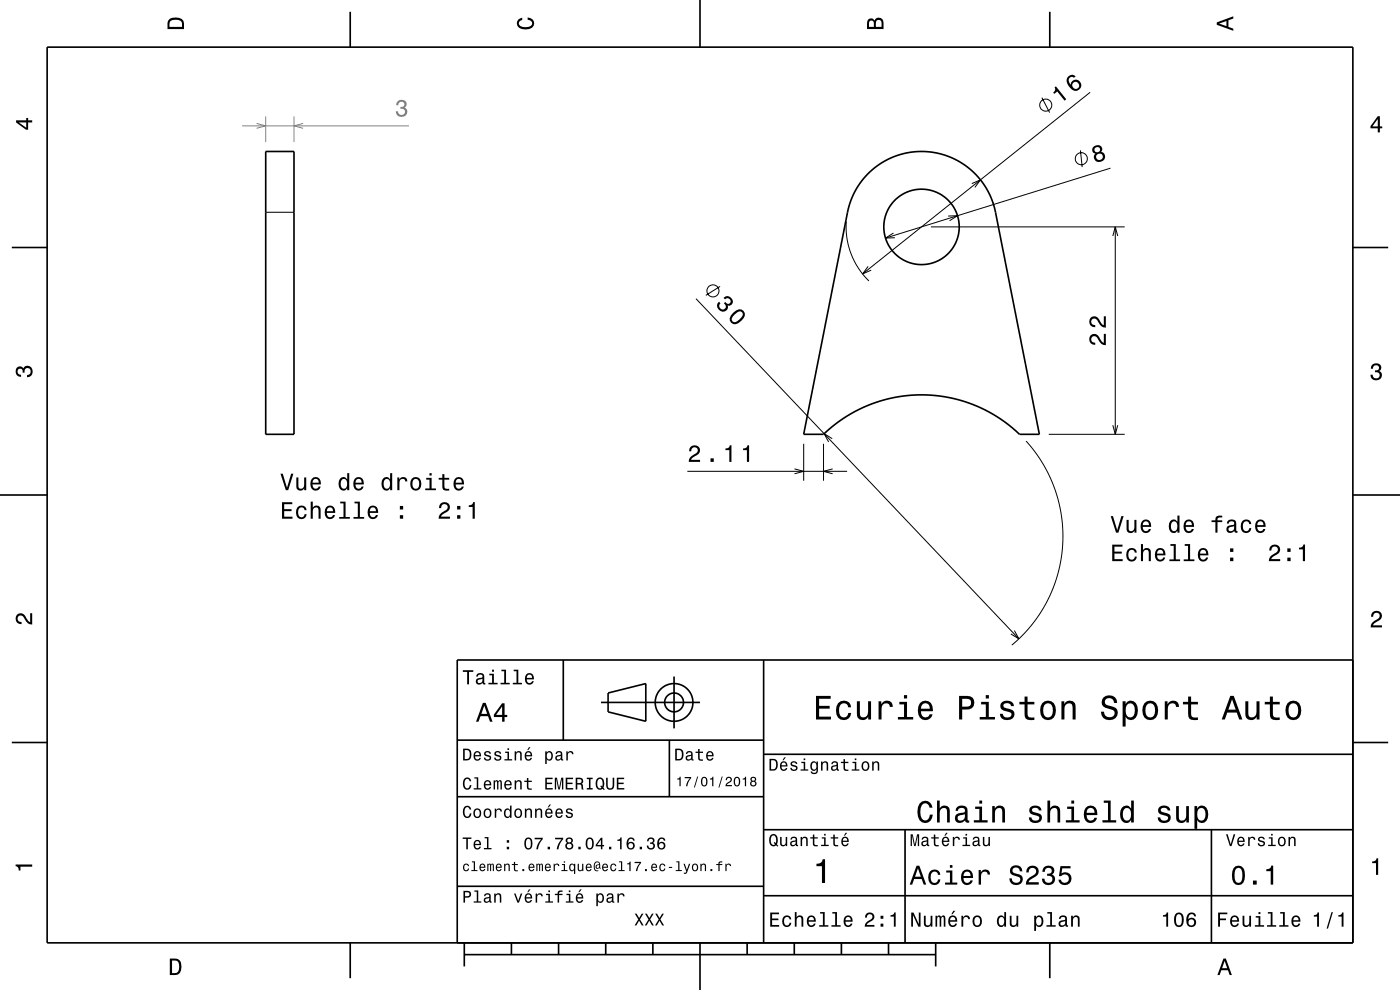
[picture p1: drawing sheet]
<svg xmlns="http://www.w3.org/2000/svg" width="297mm" height="210mm" viewBox="0 0 297 210" stroke-linecap="round" stroke-linejoin="round" font-family="sans-serif">
<g fill="none" stroke="#000" stroke-width=".21">
<path d="M231.3 19.6l-48.3 38.5M206.2 39l1.8-.9-1.2 1.7M221 20.7l1.7 3.2M229.2 31.9l.4 3.5M235.6 35.7l-47.7 14.8M56.4 45h6M179.5 47l.2 3.5 .9 3.4 1.6 3.1 2.1 2.6M184.2 56.5l-1.2 1.6 1.8-.8M189.5 49.4l-1.6 1.1 2-.1M197.5 48.1h41.1M201.1 45.8h2l-1.7 1M236.1 50.1l.5-2 .5 2"/>
<path d="M236.6 48.1v44M147.6 63.4l68.5 72.1M152.8 60.8l-3.1 1.9M145.8 100h33.9M168.6 99.5l1.9 .5-1.9 .5M170.5 94.1v7.9M174.7 94.1v7.9M176.5 93l-1.7-1 1 1.8M176.6 99.5l-1.9 .5 1.9 .5M217.7 93.6l1.9 2.3 1.6 2.5 1.5 2.6 1.1 2.8 .8 2.9 .6 2.9 .3 3.3-.1 3-.4 3.2-.7 2.9-.9 2.8-1.3 2.8-1.5 2.6-1.7 2.4-2.2 2.4-2 1.8M222.5 92.1h16.1M236.1 90.2l.5 1.9 .5-1.9"/>
<path d="M215.2 133.8l.9 1.7-1.7-1"/>
<circle cx="221.9" cy="22.3" r="1.28"/>
<circle cx="229.4" cy="33.7" r="1.28"/>
<circle cx="151.3" cy="61.7" r="1.28"/>
</g>
<path d="M56.4 24.7v5.4M62.4 24.7v5.4" fill="none" stroke="#808080" stroke-width=".21"/>
<g fill="none" stroke="#000" stroke-width=".35">
<path d="M10 10h277v190h-277zM74.3 2.5v7.5M148.5 0v10M222.7 2.5v7.5M56.4 32.1h6v60h-6zM184.2 36.8l2.8-2.2 1.7-1 1.6-.6 3.5-.8h3.5l3.4 .8 3.1 1.5 1.5 1 1.5 1.3 2 2.5 1.4 2.6 .9 2.9 9.4 47.3h-4.2l-2.5-2.1-2.9-2-3.1-1.6-2.8-1.1-4.6-1.1-4.7-.4h-2.5l-2.7 .4-4.6 1.1-3 1.2-2.9 1.6-2.9 2-2.4 2h-4.2l9.5-47.8 .7-2.2 .8-1.8 1.3-1.9zM2.5 52.5h7.5M287 52.5h7.5M0 105h10M287 105h10M119.5 140v17M162 140v60"/>
<path d="M287 140h-190v60M2.5 157.5h7.5M97 157h65M127.5 149h21M129 147l8-2v8l-8-2zM142 157v12M143 143.5v11M287 157.5h7.5M97 169h65M162 176h125M162 160h125M192 176v24"/>
<path d="M257 176v24M97 188h65M162 190h125M74.3 200v7.5M98.5 202.5h100M98.5 200v5M108.5 200v2.5M118.5 200v2.5M128.5 200v2.5M138.5 200v2.5M148.5 200v10M158.5 200v2.5"/>
<path d="M168.5 200v2.5M178.5 200v2.5M188.5 200v2.5M198.5 200v5M222.7 200v7.5"/>
<circle cx="195.5" cy="48.1" r="8"/>
<circle cx="143" cy="149" r="2"/>
<circle cx="143" cy="149" r="4"/>
</g>
<g fill="#000">
<path d="M36 4a2.18 2.18 0 0 0-.5 2.2h3.5v-1.2a1.43 1.43 0 0 0-1.7-1.3zM36.3 4.4a2.15 2.15 0 0 1 2.2 .3l.1 1h-2.6v-1z" fill-rule="evenodd"/>
<path d="M109.9 4.2l.9-.4v.4a.7 .7 0 0 0-.7 .5 .7 .7 0 0 0 .3 .8 1.7 1.7 0 0 0 2.5-.5 .9 .9 0 0 0-1-.8v-.5a1.24 1.24 0 0 1 1.4 1.1 1.24 1.24 0 0 1-1 1.4 2.22 2.22 0 0 1-2.5-.7l-.2-.5z" fill-rule="evenodd"/>
<path d="M184.2 4.2l-.3 .7v1.3h3.5v-1.3a.98 .98 0 0 0-.7-1.1 .98 .98 0 0 0-1.2 .6 .84 .84 0 0 0-1.3-.2zM184.5 4.5a.54 .54 0 0 1 .6-.1 .54 .54 0 0 1 .3 .6v.7h-1zM185.9 4.4a.62 .62 0 0 1 .8-.1 .62 .62 0 0 1 .3 .6v.8h-1.2z" fill-rule="evenodd"/>
<path d="M258.1 4.7v.6l3.5 1.2v-.4l-1-.4v-1.4l1-.4v-.4zM258.6 5l1.6-.5v1z" fill-rule="evenodd"/>
<path d="M3.4 25.5v.5l2.1 1.5h.5v-1.5h.8v-.5h-.8v-.5h-.4v.5zM4 26h1.6v1.1z" fill-rule="evenodd"/>
<path d="M223.7 18.5a.77 .77 0 0 1-.3 1.1l.2 .3 .7-.5 1.5 2 .4-.3-2.2-2.8zM226.7 16.1a1.57 1.57 0 0 0 .2 2.4 1.26 1.26 0 0 0 1.8 .7 1.26 1.26 0 0 0 .4-1.9 1.11 1.11 0 0 0-1.2-.4 1.11 1.11 0 0 0-.8 1.1 1.03 1.03 0 0 1-.1-1.5 .58 .58 0 0 1 .8 0l.4-.3a.99 .99 0 0 0-1.5-.1zM227.4 18.1a.75 .75 0 0 1 1.5 0 .75 .75 0 0 1-1.5 0z" fill-rule="evenodd"/>
<path d="M232.1 31a.84 .84 0 0 0-.4 .9 .84 .84 0 0 0 .7 .7 1.11 1.11 0 0 0 0 1.6 1.11 1.11 0 0 0 1.6-.1 1.03 1.03 0 0 0 .4-1.1 1.03 1.03 0 0 0-.8-.8 .88 .88 0 0 0 0-1.1 .88 .88 0 0 0-1.1-.3zM232.5 33.3a.75 .75 0 0 1 1.5 0 .75 .75 0 0 1-1.5 0zM232.2 31.8a.6 .6 0 0 1 1.2 0 .6 .6 0 0 1-1.2 0z" fill-rule="evenodd"/>
<path d="M292.3 24.7l-1.6 2.1v.4h1.6v.9h.4v-.9h.5v-.4h-.5v-2.1zM292.3 25.2v1.6h-1.1z" fill-rule="evenodd"/>
<path d="M152.5 64a1.18 1.18 0 0 0 .2 1.9 1.18 1.18 0 0 0 1.7-.8v-.3a.9 .9 0 0 0 1-.5 .9 .9 0 0 0-.3-1.1 1.05 1.05 0 0 0-1.6 0l.3 .3a.62 .62 0 0 1 .8-.3 .62 .62 0 0 1 .3 .8 .62 .62 0 0 1-.7 .4l-.3-.3-.3 .2a.72 .72 0 0 1 .3 1 .72 .72 0 0 1-1 .3 .72 .72 0 0 1-.3-1l.2-.3zM155.6 66.3a1.41 1.41 0 0 0-.5 2.1 1.42 1.42 0 0 0 2.1-.3 1.52 1.52 0 0 0 .5-2.2 1.43 1.43 0 0 0-2.1 .4zM155.9 66.7l.9-.6a.63 .63 0 0 1 .6 .1 .63 .63 0 0 1 .2 .7 2.74 2.74 0 0 1-1.9 1.4l-.5-.4 .1-.4z" fill-rule="evenodd"/>
<path d="M231.4 71.1a1.2 1.2 0 0 0-.2 1.4 1.2 1.2 0 0 0 1.1 .6v-.4a.7 .7 0 0 1-.8-.5 .7 .7 0 0 1 .5-.9 .7 .7 0 0 1 .9 .5 1.81 1.81 0 0 0 1.7 1.4v-2.4h-.4v1.9a2.23 2.23 0 0 1-1.2-1.5 1.1 1.1 0 0 0-1.6-.1zM231.4 67.4a1.2 1.2 0 0 0-.2 1.3 1.2 1.2 0 0 0 1.1 .7v-.4a.7 .7 0 0 1-.8-.6 .7 .7 0 0 1 .5-.8 .7 .7 0 0 1 .9 .5 1.81 1.81 0 0 0 1.7 1.4v-2.4h-.4v1.9a2.23 2.23 0 0 1-1.2-1.5 1.1 1.1 0 0 0-1.6-.1z" fill-rule="evenodd"/>
<path d="M291.1 77.4a1.08 1.08 0 0 1 1.4-.2 1.08 1.08 0 0 1 .4 1.2l-.3 .3a1.06 1.06 0 0 1 .5 1.3 1.06 1.06 0 0 1-1.2 .7 1.1 1.1 0 0 1-1.2-1.2h.5a.71 .71 0 0 0 1 .8 .71 .71 0 0 0 .1-1.3h-.6v-.4a.61 .61 0 0 0 .8-.3 .61 .61 0 0 0-.2-.8 .61 .61 0 0 0-.9 .2l-.1 .5h-.5z" fill-rule="evenodd"/>
<path d="M3.6 78a.86 .86 0 0 1 1.4 .2 1.06 1.06 0 0 1 1.2-.6 1.06 1.06 0 0 1 .7 1.2 1.1 1.1 0 0 1-1.2 1.2v-.4a.71 .71 0 0 0 .8-1 .71 .71 0 0 0-1.3-.1v.6h-.4a.61 .61 0 0 0-.3-.8 .61 .61 0 0 0-.8 .2 .61 .61 0 0 0 .2 .8l.6 .2v.4a1.15 1.15 0 0 1-1.2-.6 1.15 1.15 0 0 1 .3-1.3z" fill-rule="evenodd"/>
<path d="M146.5 94.8l-.3 .9h.4a.7 .7 0 0 1 .6-.8 .7 .7 0 0 1 .8 .5 .7 .7 0 0 1-.5 .8 1.8 1.8 0 0 0-1.4 1.8h2.4v-.5h-1.9a2.2 2.2 0 0 1 1.5-1.1 1.13 1.13 0 0 0 .1-1.7 1.13 1.13 0 0 0-1.7 .1zM150.7 97.2v.8h.7v-.8zM153.9 95.1v.4h.8v2.5h.5v-3.5h-.4a.77 .77 0 0 1-.9 .6zM157.6 95.1v.4h.9v2.5h.4v-3.5h-.3a.77 .77 0 0 1-1 .6z" fill-rule="evenodd"/>
<path d="M59.8 106.5v3.5h2.2v-.4h-1.7v-1.2h1.6v-.4h-1.6v-1h1.7v-.5zM63.1 107.6a1.53 1.53 0 0 0 .8 2.5 1.06 1.06 0 0 0 1.1-1h-.4a.67 .67 0 0 1-.6 .6 .67 .67 0 0 1-.7-.6 1.11 1.11 0 0 1 .7-1.5 .59 .59 0 0 1 .6 .6h.4a1.09 1.09 0 0 0-.7-.9 1.09 1.09 0 0 0-1.2 .3zM65.9 106.4v3.6h.5v-1.5a.63 .63 0 0 1 .5-.9 .63 .63 0 0 1 .7 .7v1.7h.4v-1.7a.88 .88 0 0 0-.6-1 .88 .88 0 0 0-1 .4v-1.3zM69.2 107.6a1.54 1.54 0 0 0 .8 2.5 1.06 1.06 0 0 0 1.1-.8h-.5l-.2 .3-.4 .1a.76 .76 0 0 1-.7-.9h1.8a1.16 1.16 0 0 0-.5-1.4 1.16 1.16 0 0 0-1.4 .2zM69.5 107.8a.66 .66 0 0 1 .8-.1 .66 .66 0 0 1 .4 .7h-1.4zM72.2 106.4v.4h.7v2.9h-.9v.3h2.2v-.3h-.9v-3.3zM75.2 106.4v.4h.7v2.9h-.9v.3h2.3v-.3h-1v-3.3zM78.3 107.6a1.55 1.55 0 0 0 .8 2.5 1.07 1.07 0 0 0 1.1-.8h-.5l-.2 .3-.4 .1a.76 .76 0 0 1-.7-.9h1.8a1.17 1.17 0 0 0-.5-1.4 1.17 1.17 0 0 0-1.4 .2zM78.6 107.8a.66 .66 0 0 1 .8-.1 .66 .66 0 0 1 .4 .7h-1.4zM84.8 109.3v.7h.7v-.7zM84.8 107.3v.8h.7v-.8z" fill-rule="evenodd"/>
<path d="M59.5 100.5l1.1 3.5h.5l1.1-3.5h-.4l-.9 3-.9-3zM62.9 101.3v1.8a.89 .89 0 0 0 .6 .9 .89 .89 0 0 0 1-.4v.4h.5v-2.7h-.5v1.5a.65 .65 0 0 1-.4 .8 .65 .65 0 0 1-.8-.3v-2zM66.1 101.6a1.54 1.54 0 0 0 .8 2.5 1.07 1.07 0 0 0 1.1-.9h-.4l-.2 .4-.4 .1a.76 .76 0 0 1-.7-.9h1.8a1.17 1.17 0 0 0-.5-1.4 1.17 1.17 0 0 0-1.5 .2zM66.5 101.8a.66 .66 0 0 1 .8-.2 .66 .66 0 0 1 .3 .8h-1.3zM72.1 101.6a1.58 1.58 0 0 0 .8 2.5l.4-.1 .3-.4v.4h.5v-3.6h-.4v1.3a.9 .9 0 0 0-1.6-.1zM72.5 101.9a.62 .62 0 0 1 .6-.3 .62 .62 0 0 1 .5 .6 1.12 1.12 0 0 1-.6 1.5 1.19 1.19 0 0 1-.5-1.8zM75.3 101.6a1.54 1.54 0 0 0 .8 2.5 1.07 1.07 0 0 0 1-.9h-.4l-.2 .4-.4 .1a.76 .76 0 0 1-.7-.9h1.8a1.16 1.16 0 0 0-.5-1.4 1.16 1.16 0 0 0-1.4 .2zM75.6 101.8a.66 .66 0 0 1 .8-.2 .66 .66 0 0 1 .3 .8h-1.3zM81.2 101.6a1.58 1.58 0 0 0 .8 2.5l.4-.1 .4-.4v.4h.4v-3.6h-.4v1.3a.9 .9 0 0 0-1.6-.1zM81.6 101.9a.62 .62 0 0 1 .7-.3 .62 .62 0 0 1 .4 .6 1.12 1.12 0 0 1-.6 1.5 1.19 1.19 0 0 1-.5-1.8zM84.3 101.3v2.7h.4v-1.6a.66 .66 0 0 1 .4-.7 .66 .66 0 0 1 .8 .2l.1 .2h.4a.9 .9 0 0 0-.7-.9 .9 .9 0 0 0-1 .5v-.4zM87.3 101.6a1.53 1.53 0 0 0 .9 2.5 1.48 1.48 0 0 0 1.2-1.5 1.48 1.48 0 0 0-1.2-1.4l-.5 .1zM87.7 101.8a.67 .67 0 0 1 .7-.2 .67 .67 0 0 1 .5 .6 1.11 1.11 0 0 1-.7 1.5 1.17 1.17 0 0 1-.5-1.9zM90.4 101.4v.3h.7v1.9h-.9v.4h2.3v-.4h-.9v-2.2zM91.1 100.4v.5h.5v-.5zM93.8 100.6v.8h-.7v.3h.7l.1 1.8a1.05 1.05 0 0 0 1.4 .6v-.4a.68 .68 0 0 1-1-.4v-1.6h1v-.3h-1v-.8zM96.5 101.6a1.54 1.54 0 0 0 .8 2.5 1.07 1.07 0 0 0 1.1-.9h-.4l-.3 .4-.3 .1a.76 .76 0 0 1-.7-.9h1.7a1.17 1.17 0 0 0-.5-1.4 1.17 1.17 0 0 0-1.4 .2zM96.9 101.8a.66 .66 0 0 1 .8-.2 .66 .66 0 0 1 .3 .8h-1.3z" fill-rule="evenodd"/>
<path d="M93.5 106.8l-.4 1h.5a.7 .7 0 0 1 .5-.9 .7 .7 0 0 1 .9 .5 .7 .7 0 0 1-.5 .9 1.8 1.8 0 0 0-1.4 1.7h2.4v-.4h-1.9a2.22 2.22 0 0 1 1.4-1.2 1.13 1.13 0 0 0 .1-1.6 1.13 1.13 0 0 0-1.6 0zM97 109.3v.7h.7v-.7zM97 107.3v.8h.7v-.8zM99.4 107.2v.3h.9v2.5h.4v-3.5h-.3a.77 .77 0 0 1-1 .7z" fill-rule="evenodd"/>
<path d="M236 115.5v3.5h2.2v-.4h-1.8v-1.2h1.6v-.4h-1.6v-1h1.7v-.5zM239.2 116.6a1.53 1.53 0 0 0 .9 2.5 1.07 1.07 0 0 0 1.1-1h-.5a.67 .67 0 0 1-.6 .6 .67 .67 0 0 1-.7-.6 1.11 1.11 0 0 1 .7-1.5 .6 .6 0 0 1 .6 .6h.5a1.09 1.09 0 0 0-.8-.9 1.09 1.09 0 0 0-1.2 .3zM242 115.4v3.6h.5v-1.5a.63 .63 0 0 1 .5-.9 .63 .63 0 0 1 .7 .7v1.7h.4v-1.7a.88 .88 0 0 0-.6-1 .88 .88 0 0 0-1 .4v-1.3zM245.3 116.6a1.54 1.54 0 0 0 .8 2.5 1.06 1.06 0 0 0 1.1-.8h-.4l-.3 .3-.3 .1a.76 .76 0 0 1-.7-.9h1.7a1.17 1.17 0 0 0-.4-1.4 1.17 1.17 0 0 0-1.5 .2zM245.7 116.8a.66 .66 0 0 1 .8-.1 .66 .66 0 0 1 .3 .7h-1.3zM248.3 115.4v.4h.7v2.9h-.9v.3h2.2v-.3h-.9v-3.3zM251.3 115.4v.4h.7v2.9h-.9v.3h2.3v-.3h-.9v-3.3zM254.4 116.6a1.54 1.54 0 0 0 .8 2.5 1.06 1.06 0 0 0 1.1-.8h-.4l-.3 .3-.3 .1a.76 .76 0 0 1-.7-.9h1.7a1.16 1.16 0 0 0-.4-1.4 1.16 1.16 0 0 0-1.5 .2zM254.8 116.8a.66 .66 0 0 1 .8-.1 .66 .66 0 0 1 .3 .7h-1.3zM261 118.3v.7h.6v-.7zM261 116.3v.8h.6v-.8z" fill-rule="evenodd"/>
<path d="M235.6 109.5l1.2 3.5h.5l1.1-3.5h-.5l-.9 3-.9-3zM239 110.3v1.8a.89 .89 0 0 0 .6 .9 .89 .89 0 0 0 1.1-.4v.4h.4v-2.7h-.5v1.5a.65 .65 0 0 1-.3 .8 .65 .65 0 0 1-.8-.3l-.1-2zM242.3 110.6a1.55 1.55 0 0 0 .8 2.5 1.06 1.06 0 0 0 1.1-.9h-.5l-.2 .4-.4 .1a.76 .76 0 0 1-.7-.9h1.8a1.17 1.17 0 0 0-.5-1.4 1.17 1.17 0 0 0-1.4 .2zM242.6 110.8a.66 .66 0 0 1 .8-.1 .66 .66 0 0 1 .3 .7h-1.3zM248.2 110.6a1.57 1.57 0 0 0 .8 2.5l.4-.1 .4-.4v.4h.4v-3.6h-.4v1.3a.89 .89 0 0 0-1.6-.1zM248.6 110.9a.62 .62 0 0 1 .7-.3 .62 .62 0 0 1 .4 .6 1.12 1.12 0 0 1-.6 1.5 1.19 1.19 0 0 1-.5-1.8zM251.4 110.6a1.55 1.55 0 0 0 .8 2.5 1.06 1.06 0 0 0 1.1-.9h-.5l-.2 .4-.4 .1a.76 .76 0 0 1-.7-.9h1.8a1.17 1.17 0 0 0-.5-1.4 1.17 1.17 0 0 0-1.4 .2zM251.7 110.8a.66 .66 0 0 1 .8-.1 .66 .66 0 0 1 .4 .7h-1.4zM257 110.4v.3h.8v2.3h.5v-2.3h1v-.3h-1a.5 .5 0 0 1 .6-.6h.4v-.4a1.04 1.04 0 0 0-1.5 .7v.3zM260.5 110.4l-.2 .7h.4a.55 .55 0 0 1 .7-.6 .55 .55 0 0 1 .3 .8l-.2 .1a1 1 0 0 0-1 .2 1 1 0 0 0-.3 1 .93 .93 0 0 0 1.7 0l.1 .3 .5 .1v-.3l-.2-.1v-1.6a1.02 1.02 0 0 0-1.8-.6zM260.7 111.9l1.1-.3a.77 .77 0 0 1-.2 .9 .77 .77 0 0 1-.9 .1zM263.5 110.6a1.53 1.53 0 0 0 .9 2.5 1.07 1.07 0 0 0 1.1-1.1h-.5a.67 .67 0 0 1-.6 .7 .67 .67 0 0 1-.7-.6 1.11 1.11 0 0 1 .7-1.5 .6 .6 0 0 1 .6 .6h.5a1.09 1.09 0 0 0-.8-1 1.09 1.09 0 0 0-1.2 .4zM266.6 110.6a1.55 1.55 0 0 0 .8 2.5 1.06 1.06 0 0 0 1-.9h-.4l-.2 .4-.4 .1a.76 .76 0 0 1-.7-.9h1.8a1.17 1.17 0 0 0-.5-1.4 1.17 1.17 0 0 0-1.4 .2zM266.9 110.8a.66 .66 0 0 1 .8-.1 .66 .66 0 0 1 .3 .7h-1.3z" fill-rule="evenodd"/>
<path d="M269.6 115.8l-.3 1h.4a.71 .71 0 0 1 .5-.9 .71 .71 0 0 1 .9 .5 .71 .71 0 0 1-.5 .9 1.8 1.8 0 0 0-1.4 1.7h2.4v-.4h-1.9a2.23 2.23 0 0 1 1.5-1.2 1.13 1.13 0 0 0 .1-1.6 1.13 1.13 0 0 0-1.7 0zM273.1 118.3v.7h.7v-.7zM273.1 116.3v.8h.7v-.8zM275.6 116.2v.3h.8v2.5h.4v-3.5h-.3a.77 .77 0 0 1-.9 .7z" fill-rule="evenodd"/>
<path d="M3.6 130.4a1.22 1.22 0 0 1 2 .7l.4 .6 .4 .3v-1.9h.4v2.4a1.8 1.8 0 0 1-1.7-1.4 .71 .71 0 0 0-.9-.5 .71 .71 0 0 0-.5 .8 .71 .71 0 0 0 .9 .5v.5a1.18 1.18 0 0 1-1.2-.7 1.18 1.18 0 0 1 .2-1.3z" fill-rule="evenodd"/>
<path d="M291.2 129.9a1.18 1.18 0 0 1 1.9 .3 1.18 1.18 0 0 1-1 1.7l-.5 .3-.3 .5h1.9v.4h-2.4a1.8 1.8 0 0 1 1.4-1.8 .71 .71 0 0 0 .5-.8 .71 .71 0 0 0-.9-.5 .71 .71 0 0 0-.5 .8h-.4z" fill-rule="evenodd"/>
<path d="M98.2 158.8v2.5h.9a1.37 1.37 0 0 0 .7-2.2 1.56 1.56 0 0 0-1.6-.3zM98.6 159.1a.98 .98 0 0 1 1.1 .7 .98 .98 0 0 1-.6 1.2h-.5zM100.7 159.6a1.04 1.04 0 0 0-.2 1.2 1.04 1.04 0 0 0 1 .5l.5-.5h-.3l-.4 .3a.54 .54 0 0 1-.5-.7h1.3a.83 .83 0 0 0-.4-.9 .83 .83 0 0 0-1 .1zM100.9 159.7l.2-.1a.47 .47 0 0 1 .5 .1 .47 .47 0 0 1 .1 .5h-.9zM102.9 159.5l-.2 .1a.69 .69 0 0 0 .9 .9l.2 .1a.43 .43 0 0 1-.4 .5 .43 .43 0 0 1-.4-.4h-.3a.74 .74 0 0 0 .9 .7 .74 .74 0 0 0 .5-1l-1-.4a.38 .38 0 0 1 .3-.5 .38 .38 0 0 1 .4 .4h.3a.78 .78 0 0 0-1.2-.4zM105.1 159.5l-.2 .1a.69 .69 0 0 0 .9 .9l.2 .1a.43 .43 0 0 1-.4 .5 .43 .43 0 0 1-.5-.4h-.3a.74 .74 0 0 0 .9 .7 .74 .74 0 0 0 .5-1l-.9-.4a.38 .38 0 0 1 .3-.5 .38 .38 0 0 1 .4 .4h.3a.77 .77 0 0 0-1.2-.4zM107.2 159.4v.3h.5v1.3h-.7v.3h1.6v-.3h-.6v-1.6zM107.7 158.7v.4h.3v-.4zM109.2 159.4v1.9h.3v-1.1a.45 .45 0 0 1 .4-.6 .45 .45 0 0 1 .5 .5v1.2h.3v-1.3a.63 .63 0 0 0-.5-.7 .63 .63 0 0 0-.7 .4v-.3zM112.2 158.5l-.4 .6h.3l.5-.6zM111.5 159.6a1.04 1.04 0 0 0-.2 1.2 1.04 1.04 0 0 0 1.1 .5l.5-.5h-.3l-.5 .3a.54 .54 0 0 1-.5-.7h1.3a.83 .83 0 0 0-.4-.9 .83 .83 0 0 0-1 .1zM111.8 159.7l.1-.1a.48 .48 0 0 1 .5 .1 .48 .48 0 0 1 .2 .5h-1zM115.7 159.4v2.7h.3v-1.1a.66 .66 0 0 0 .7 .4 .66 .66 0 0 0 .5-.6 .91 .91 0 0 0 0-1.1 .91 .91 0 0 0-1-.3l-.2 .3v-.3zM116.1 159.8a.45 .45 0 0 1 .5-.2 .45 .45 0 0 1 .3 .4 .65 .65 0 0 1 .1 .8 .65 .65 0 0 1-.7 .2 .98 .98 0 0 1-.2-1.2zM118.1 159.5l-.2 .4h.3a.39 .39 0 0 1 .4-.3 .39 .39 0 0 1 .3 .5h-.1a.65 .65 0 0 0-1 .4 .65 .65 0 0 0 .6 .9l.6-.3 .1 .2h.4v-.2l-.2-.1v-1.1a.72 .72 0 0 0-.5-.6 .72 .72 0 0 0-.7 .2zM118.2 160.6l.8-.3a.55 .55 0 0 1-.2 .7 .55 .55 0 0 1-.6 0zM120.1 159.4v1.9h.4v-1.1a.47 .47 0 0 1 .2-.6 .47 .47 0 0 1 .6 .2v.2h.4a.64 .64 0 0 0-.5-.7 .64 .64 0 0 0-.8 .4v-.3z" fill-rule="evenodd"/>
<path d="M98.2 142.2v.3h.9v2.7h.4v-2.7h.9v-.3zM101.3 143l-.3 .5h.4a.47 .47 0 0 1 .5-.4 .47 .47 0 0 1 .4 .6l-.2 .1a.84 .84 0 0 0-1 .2 .84 .84 0 0 0 0 1.1 .9 .9 0 0 0 1.3-.2l.1 .2 .5 .1v-.3l-.3-.1v-1.3a.87 .87 0 0 0-1.4-.5zM101.4 144.3l.9-.3a.66 .66 0 0 1-.1 .7 .66 .66 0 0 1-.8 .1zM103.8 142.9v.3h.6v1.6h-.8v.4h2v-.4h-.8v-1.9zM104.4 142.1v.4h.4v-.4zM106.4 142.1v.3h.6v2.4h-.8v.4h1.9v-.4h-.7v-2.7zM109 142.1v.3h.6v2.4h-.8v.4h1.9v-.4h-.7v-2.7zM111.6 143.1a1.32 1.32 0 0 0 .7 2.1 .9 .9 0 0 0 .9-.7h-.3l-.2 .3-.4 .1a.65 .65 0 0 1-.6-.8h1.6a1 1 0 0 0-.4-1.2 1 1 0 0 0-1.3 .2zM111.9 143.3a.57 .57 0 0 1 .7-.1 .57 .57 0 0 1 .3 .6h-1.2z" fill-rule="evenodd"/>
<path d="M102.4 149.1l-1.4 4h.5l.4-1.2h1.6l.4 1.2h.6l-1.5-4zM102.7 149.7l.7 1.7h-1.3zM106.5 149.2l-1.7 2.4v.5h1.7v1h.5v-1h.6v-.5h-.6v-2.4zM106.5 149.9v1.7h-1.3z" fill-rule="evenodd"/>
<path d="M143.2 158.8v2.5h.9a1.37 1.37 0 0 0 .7-2.2 1.56 1.56 0 0 0-1.6-.3zM143.6 159.1a.98 .98 0 0 1 1.1 .7 .98 .98 0 0 1-.6 1.2h-.5zM145.7 159.5l-.2 .4h.3a.39 .39 0 0 1 .5-.3 .39 .39 0 0 1 .3 .5h-.2a.65 .65 0 0 0-.9 .4 .65 .65 0 0 0 .5 .9l.7-.3v.2h.4v-.2l-.1-.1-.1-1.1a.73 .73 0 0 0-.4-.6 .73 .73 0 0 0-.8 .2zM145.8 160.6l.8-.3a.55 .55 0 0 1-.1 .7 .55 .55 0 0 1-.7 0zM148.1 158.9v.5h-.5v.3h.5v1.3a.75 .75 0 0 0 1 .4v-.3a.48 .48 0 0 1-.7-.3v-1.1h.7v-.3h-.7v-.5zM150 159.6a1.04 1.04 0 0 0-.2 1.2 1.04 1.04 0 0 0 1.1 .5l.5-.5h-.4l-.4 .3a.54 .54 0 0 1-.5-.7h1.3a.83 .83 0 0 0-.4-.9 .83 .83 0 0 0-1 .1zM150.3 159.7l.1-.1a.48 .48 0 0 1 .5 .1 .48 .48 0 0 1 .2 .5h-1z" fill-rule="evenodd"/>
<path d="M173.1 147.6v5h3.2v-.6h-2.5v-1.7h2.2v-.6h-2.2v-1.5h2.4v-.6zM177.8 149.2a2.59 2.59 0 0 0 .5 3.4 1.58 1.58 0 0 0 2.3-1.4h-.6a.95 .95 0 0 1-.9 1 .95 .95 0 0 1-1-.9 1.59 1.59 0 0 1 .9-2.1 .85 .85 0 0 1 .9 .8h.7a1.56 1.56 0 0 0-1.1-1.3 1.56 1.56 0 0 0-1.7 .5zM181.8 148.8v2.5a1.27 1.27 0 0 0 .9 1.4 1.27 1.27 0 0 0 1.5-.7v.6h.6v-3.8h-.6v2.2a.92 .92 0 0 1-.6 1.1 .92 .92 0 0 1-1.2-.4v-2.9zM186.4 148.8v3.8h.6v-2.2a.95 .95 0 0 1 .5-1.1 .95 .95 0 0 1 1.2 .3l.1 .4h.6a1.28 1.28 0 0 0-1-1.4 1.28 1.28 0 0 0-1.4 .8v-.6zM190.8 148.9v.5h1v2.7h-1.3v.5h3.2v-.5h-1.3v-3.2zM191.8 147.4v.8h.6v-.8zM195.1 149.2a2.62 2.62 0 0 0 .5 3.4 1.57 1.57 0 0 0 2.2-1.1h-.6l-.3 .5-.5 .2a1.08 1.08 0 0 1-1-1.3h2.5a1.66 1.66 0 0 0-.7-2 1.66 1.66 0 0 0-2.1 .3zM195.6 149.5a.94 .94 0 0 1 1.2-.2 .94 .94 0 0 1 .5 1h-1.9zM203.5 147.6v5h.6v-2.1h.8a1.47 1.47 0 0 0 1.8-1.2 1.47 1.47 0 0 0-1.5-1.7zM204.1 148.2a1.6 1.6 0 0 1 1.8 .5 .86 .86 0 0 1 0 .9 .86 .86 0 0 1-.9 .3h-.9zM208.1 148.9v.5h1v2.7h-1.3v.5h3.3v-.5h-1.3v-3.2zM209.1 147.4v.8h.7v-.8zM212.6 148.9a1.08 1.08 0 0 0-.3 1.2 1.08 1.08 0 0 0 1 .7l1.1 .4a.57 .57 0 0 1 .2 .6 .57 .57 0 0 1-.5 .4 .96 .96 0 0 1-1.4-.8h-.6a1.6 1.6 0 0 0 1.3 1.4 1.6 1.6 0 0 0 1.7-.8 1.13 1.13 0 0 0-1-1.6l-1.1-.3-.2-.4a.87 .87 0 0 1 .9-.5 .87 .87 0 0 1 .8 .6h.6a1.4 1.4 0 0 0-2.1-1.1zM217.4 147.8v1.1h-1.1v.5h1.1v2.6l.2 .4 .4 .3h1.4v-.5a.97 .97 0 0 1-1.4-.5v-2.3h1.4v-.5h-1.4v-1.1zM221.1 149.2a2.56 2.56 0 0 0 .5 3.4 1.72 1.72 0 0 0 1.8-.2 1.72 1.72 0 0 0 .6-1.7 1.7 1.7 0 0 0-.9-1.9 1.7 1.7 0 0 0-2 .4zM221.6 149.6a.96 .96 0 0 1 1-.4 .96 .96 0 0 1 .7 .8 1.59 1.59 0 0 1-1 2.2 1.19 1.19 0 0 1-1-1.5zM225.2 148.8v3.8h.6v-2.2a.97 .97 0 0 1 .5-1.1 .97 .97 0 0 1 1.1 .2l.1 .7v2.4h.7v-2.5a1.27 1.27 0 0 0-.9-1.4 1.27 1.27 0 0 0-1.5 .6v-.5zM234.1 147.9a1.38 1.38 0 0 0-.3 1.5 1.38 1.38 0 0 0 1.3 .9 1.25 1.25 0 0 1 1.4 .9 1.15 1.15 0 0 1-1.3 .9 1.15 1.15 0 0 1-1-1.1h-.7a1.8 1.8 0 0 0 1.7 1.8 1.8 1.8 0 0 0 1.9-1.6 1.46 1.46 0 0 0-1.5-1.4l-.6-.2a.83 .83 0 0 1-.5-1.1 .83 .83 0 0 1 1.2-.3l.5 .5 .1 .4h.7a1.67 1.67 0 0 0-1-1.6 1.67 1.67 0 0 0-1.9 .4zM238.2 148.8v5.3h.6v-2.1a1.32 1.32 0 0 0 1.4 .7 1.32 1.32 0 0 0 1.1-1.1 2.43 2.43 0 0 0-.8-2.8 1.21 1.21 0 0 0-1.7 .5v-.5zM239.1 149.6a.9 .9 0 0 1 .9-.4 .9 .9 0 0 1 .7 .8 1.61 1.61 0 0 1-.9 2.2 1.18 1.18 0 0 1-1-1.5zM242.8 149.2a2.56 2.56 0 0 0 .5 3.4 1.72 1.72 0 0 0 1.8-.2 1.72 1.72 0 0 0 .6-1.7 1.7 1.7 0 0 0-.9-1.9 1.7 1.7 0 0 0-2 .4zM243.3 149.6a.96 .96 0 0 1 1-.4 .96 .96 0 0 1 .7 .8 1.59 1.59 0 0 1-1 2.2 1.19 1.19 0 0 1-1-1.5zM247.1 148.8v3.8h.6v-2.2a.95 .95 0 0 1 .5-1.1 .95 .95 0 0 1 1.2 .3l.1 .4h.6a1.28 1.28 0 0 0-1-1.4 1.28 1.28 0 0 0-1.4 .8v-.6zM252 147.8v1.1h-1v.5h1l.1 2.6 .2 .4 .4 .3h1.4v-.5a.97 .97 0 0 1-1.4-.5v-2.3h1.4v-.5h-1.4v-1.1zM261 147.6l-1.8 5h.6l.6-1.4h2l.5 1.4h.7l-1.9-5zM261.4 148.3l.7 2.2h-1.5zM264.2 148.8v2.5a1.27 1.27 0 0 0 .9 1.4 1.27 1.27 0 0 0 1.5-.7v.6h.6v-3.8h-.6v2.2a.92 .92 0 0 1-.6 1.1 .92 .92 0 0 1-1.1-.4l-.1-2.9zM269.4 147.8v1.1h-1.1v.5h1.1v2.6l.2 .4 .4 .3 .7 .1 .8-.1v-.5a.97 .97 0 0 1-1.4-.5l-.1-2.3h1.5v-.5h-1.5v-1.1zM273.1 149.2a2.56 2.56 0 0 0 .6 3.4 1.72 1.72 0 0 0 1.8-.2 1.72 1.72 0 0 0 .6-1.7 1.7 1.7 0 0 0-.9-1.9 1.7 1.7 0 0 0-2.1 .4zM273.6 149.6a.96 .96 0 0 1 1-.4 .96 .96 0 0 1 .7 .8 1.59 1.59 0 0 1-.9 2.2 1.19 1.19 0 0 1-1.1-1.5z" fill-rule="evenodd"/>
<path d="M98.4 171.2a1.45 1.45 0 0 0 .7 2.3 .94 .94 0 0 0 .9-1h-.3a.59 .59 0 0 1-.8 .7 1.31 1.31 0 0 1 .2-2l.3 .1 .2 .4h.4a.85 .85 0 0 0-.6-.8 .85 .85 0 0 0-1 .3zM100.6 171.7a1.04 1.04 0 0 0-.1 1.3 1.04 1.04 0 0 0 1.1 .5 1.04 1.04 0 0 0 .5-1.3 1.04 1.04 0 0 0-1.2-.7zM100.9 171.9a.48 .48 0 0 1 .5-.1 .48 .48 0 0 1 .3 .4 .66 .66 0 0 1 0 .7 .66 .66 0 0 1-.7 .3 .98 .98 0 0 1-.1-1.3zM102.8 171.7a1.04 1.04 0 0 0-.2 1.3 1.04 1.04 0 0 0 1.2 .5 1.04 1.04 0 0 0 .5-1.3 1.04 1.04 0 0 0-1.2-.7zM103 171.9a.48 .48 0 0 1 .5-.1 .48 .48 0 0 1 .4 .4 .66 .66 0 0 1 0 .7 .66 .66 0 0 1-.7 .3 .97 .97 0 0 1-.2-1.3zM105 171.5v2h.3v-1.1a.47 .47 0 0 1 .2-.6 .47 .47 0 0 1 .6 .2l.1 .1h.3a.64 .64 0 0 0-.5-.6 .64 .64 0 0 0-.7 .4v-.4zM107.1 171.7a1.06 1.06 0 0 0-.2 1.2 1.06 1.06 0 0 0 .9 .6l.4-.3v.3h.3v-2.6h-.3v.9a.63 .63 0 0 0-1.1-.1zM107.4 171.9a.44 .44 0 0 1 .4-.1 .44 .44 0 0 1 .4 .4 .65 .65 0 0 1 0 .7 .65 .65 0 0 1-.7 .3l-.2-.4zM109.3 171.7a1.04 1.04 0 0 0-.1 1.3 1.04 1.04 0 0 0 1.1 .5 1.04 1.04 0 0 0 .5-1.3 1.04 1.04 0 0 0-1.2-.7zM109.5 171.9a.48 .48 0 0 1 .6-.1 .48 .48 0 0 1 .3 .4 .66 .66 0 0 1 0 .7 .66 .66 0 0 1-.7 .3 .98 .98 0 0 1-.2-1.3zM111.4 171.5v2h.3v-1.1a.45 .45 0 0 1 .3-.7 .45 .45 0 0 1 .5 .6v1.2h.4v-1.3a.63 .63 0 0 0-.5-.7 .63 .63 0 0 0-.7 .3v-.3zM113.5 171.5v2h.3v-1.1a.45 .45 0 0 1 .3-.6 .45 .45 0 0 1 .6 .2v1.5h.3v-1.3a.63 .63 0 0 0-.4-.7 .63 .63 0 0 0-.8 .3v-.3zM116.5 170.7l-.3 .6h.2l.5-.6zM115.9 171.7a1.04 1.04 0 0 0-.2 1.2 1.04 1.04 0 0 0 1 .6l.5-.6h-.3l-.4 .4a.54 .54 0 0 1-.5-.7h1.2a.83 .83 0 0 0-.3-1 .83 .83 0 0 0-1 .1zM116.1 171.9l.2-.1a.47 .47 0 0 1 .4 .1 .47 .47 0 0 1 .2 .4h-.9zM118 171.7a1.04 1.04 0 0 0-.2 1.2 1.04 1.04 0 0 0 1.1 .6l.5-.6h-.3l-.5 .4a.53 .53 0 0 1-.5-.7h1.3a.83 .83 0 0 0-.3-1 .83 .83 0 0 0-1.1 .1zM118.3 171.9l.1-.1a.47 .47 0 0 1 .5 .1 .47 .47 0 0 1 .2 .4h-1zM120.2 171.6l-.1 .2a.69 .69 0 0 0 .8 .9l.3 .1a.43 .43 0 0 1-.4 .5 .43 .43 0 0 1-.5-.4h-.3a.74 .74 0 0 0 .9 .7 .74 .74 0 0 0 .5-1.1l-1-.3a.38 .38 0 0 1 .3-.5 .38 .38 0 0 1 .5 .3h.3a.77 .77 0 0 0-1.3-.4z" fill-rule="evenodd"/>
<path d="M98.4 165.2a1.45 1.45 0 0 0 .7 2.3 .94 .94 0 0 0 .9-1h-.3a.58 .58 0 0 1-.8 .7 1.3 1.3 0 0 1 .2-2l.3 .1 .2 .4h.4a.85 .85 0 0 0-.6-.8 .85 .85 0 0 0-1 .3zM100.6 164.9v.2h.5v2.1h-.6v.3h1.6v-.3h-.6v-2.3zM102.8 165.7a1.04 1.04 0 0 0-.1 1.2 1.04 1.04 0 0 0 1 .6l.5-.6h-.3l-.5 .4a.54 .54 0 0 1-.4-.7h1.2a.83 .83 0 0 0-.3-1 .83 .83 0 0 0-1.1 .1zM103.1 165.9l.1-.1a.47 .47 0 0 1 .5 .1 .47 .47 0 0 1 .2 .4h-.9zM104.7 165.5v2h.3v-1.3l.2-.4h.2v.2l.1 1.5h.2v-1.5l.3-.3 .2 .4v1.4h.3v-1.4a.49 .49 0 0 0-.4-.6l-.4 .2-.4-.2-.3 .2v-.2zM107.2 165.7a1.04 1.04 0 0 0-.2 1.2 1.04 1.04 0 0 0 1 .6l.5-.6h-.3l-.4 .4a.54 .54 0 0 1-.5-.7h1.3a.83 .83 0 0 0-.4-1 .83 .83 0 0 0-1 .1zM107.4 165.9l.2-.1a.48 .48 0 0 1 .5 .1 .48 .48 0 0 1 .1 .4h-.9zM109.2 165.5v2h.3v-1.1a.45 .45 0 0 1 .4-.7 .45 .45 0 0 1 .5 .6v1.2h.3v-1.3a.63 .63 0 0 0-.5-.7 .63 .63 0 0 0-.7 .3v-.3zM111.8 165v.6h-.6v.3h.6v1.3a.75 .75 0 0 0 1 .3v-.3a.48 .48 0 0 1-.7-.2v-1.1h.7v-.3h-.7v-.6zM115.7 165v2.5h1.6v-.3h-1.3v-.9h1.1v-.3h-1.1v-.7h1.2v-.3zM117.7 165v2.5h.3v-2.3l.4 2.3h.4l.4-2.3v2.3h.3v-2.5h-.4l-.5 2.2-.5-2.2zM120 165v2.5h1.6v-.3h-1.3v-.9h1.2v-.3h-1.2v-.7h1.3v-.3zM122.1 165v2.5h.4v-1.1l.7 .1 .2 1h.4l-.2-1.1-.2-.1a.69 .69 0 0 0 .3-.9 .69 .69 0 0 0-.7-.4zM122.5 165.3h.4a.43 .43 0 0 1 .5 .4 .43 .43 0 0 1-.5 .4h-.4zM124.5 165v.3h.4v1.9h-.4v.3h1.2v-.3h-.4v-1.9h.4v-.3zM126.6 165.2a1.45 1.45 0 0 0 .7 2.3l.5-.2 .3 .3 .2-.2-.3-.3a1.53 1.53 0 0 0-.5-2.2l-.6 .1zM127 165.3l.3-.1a1.2 1.2 0 0 1 .5 1.6l-.3-.2-.2 .2 .3 .3-.3 .1a1.21 1.21 0 0 1-.3-1.9zM128.6 165v1.5a.87 .87 0 0 0 .8 1 .87 .87 0 0 0 .9-1v-1.5h-.3v1.5a.55 .55 0 0 1-.6 .7 .55 .55 0 0 1-.5-.7v-1.5zM130.9 165v2.5h1.5v-.3h-1.2v-.9h1.1v-.3h-1.1v-.7h1.2v-.3z" fill-rule="evenodd"/>
<path d="M143.7 165.1v.3h.4v1.4h.3v-2zM145.3 164.8v.3h1l-.7 1.2-.1 .5h.3l.8-2zM147.9 164.7l-.7 2.3h.2l.7-2.3zM148.9 165a1.15 1.15 0 0 0 .5 1.8 1.16 1.16 0 0 0 .5-1.8 .63 .63 0 0 0-1 0zM149.2 165.1l.2-.1a.98 .98 0 0 1 0 1.6l-.2-.1-.2-.3v-.7zM150.6 165.1v.3h.5v1.4h.2v-2zM153.1 164.7l-.7 2.3h.2l.7-2.3zM154.1 164.9l-.2 .6h.3a.4 .4 0 0 1 .3-.5 .4 .4 0 0 1 .5 .3 .4 .4 0 0 1-.3 .5l-.2 .1a.93 .93 0 0 0-.6 .9h1.4v-.3h-1.1l.5-.4a.67 .67 0 0 0 .5-1 .67 .67 0 0 0-1.1-.2zM155.8 165a1.15 1.15 0 0 0 .5 1.8 1.16 1.16 0 0 0 .5-1.8 .63 .63 0 0 0-1 0zM156.1 165.1l.2-.1a.98 .98 0 0 1 0 1.6l-.2-.1-.2-.3v-.7zM157.6 165.1v.3h.4v1.4h.3v-2zM159.4 164.9l-.2 .5 .2 .3a.62 .62 0 0 0-.1 .9 .62 .62 0 0 0 1 0 .62 .62 0 0 0-.1-.9 .57 .57 0 0 0 0-.9 .57 .57 0 0 0-.8 .1zM159.4 166.2a.41 .41 0 0 1 .8 0 .41 .41 0 0 1-.8 0zM159.5 165.3a.34 .34 0 0 1 .6 0 .34 .34 0 0 1-.6 0z" fill-rule="evenodd"/>
<path d="M163.2 161v2.5h.9a1.37 1.37 0 0 0 .7-2.2 1.58 1.58 0 0 0-1.6-.3zM163.6 161.3a.98 .98 0 0 1 1.1 .7 .98 .98 0 0 1-.6 1.2h-.5zM166.4 160.7l-.4 .6h.2l.5-.6zM165.7 161.7a1.04 1.04 0 0 0-.2 1.2 1.04 1.04 0 0 0 1 .6l.5-.6h-.3l-.4 .4a.54 .54 0 0 1-.5-.7h1.3a.83 .83 0 0 0-.4-1 .83 .83 0 0 0-1 .1zM165.9 161.9l.2-.1a.48 .48 0 0 1 .5 .1 .48 .48 0 0 1 .1 .4h-.9zM167.9 161.6l-.2 .2a.68 .68 0 0 0 .9 .9l.2 .1a.43 .43 0 0 1-.4 .5 .43 .43 0 0 1-.4-.4h-.3a.74 .74 0 0 0 .9 .7 .74 .74 0 0 0 .5-1.1l-1-.3a.38 .38 0 0 1 .3-.5 .38 .38 0 0 1 .4 .4l.3-.1a.78 .78 0 0 0-1.2-.4zM170 161.6v.3h.5v1.3h-.7v.3h1.7v-.3h-.7v-1.6zM170.5 160.9v.3h.3v-.3zM172.1 161.7a1.06 1.06 0 0 0-.2 1.2 1.06 1.06 0 0 0 .9 .6l.4-.3a.52 .52 0 0 1-.2 .7 .52 .52 0 0 1-.7-.3h-.3a.78 .78 0 0 0 .9 .6 .78 .78 0 0 0 .6-.8v-1.9h-.3v.4l-.2-.3a.64 .64 0 0 0-.9 .1zM172.4 161.9a.45 .45 0 0 1 .4-.1 .45 .45 0 0 1 .4 .4 .65 .65 0 0 1 0 .7 .65 .65 0 0 1-.7 .3l-.2-.4zM174.2 161.5v2h.3v-1.1a.45 .45 0 0 1 .3-.6 .45 .45 0 0 1 .5 .2l.1 1.5h.3v-1.3a.63 .63 0 0 0-.5-.7 .63 .63 0 0 0-.7 .3v-.3zM176.6 161.6l-.2 .5h.3a.39 .39 0 0 1 .4-.4 .39 .39 0 0 1 .3 .6h-.1a.65 .65 0 0 0-1 .4 .65 .65 0 0 0 .6 .8l.6-.3 .1 .2 .4 .1-.2-.4v-1a.73 .73 0 0 0-1.2-.5zM176.7 162.7l.8-.2a.55 .55 0 0 1-.2 .6 .55 .55 0 0 1-.6 .1zM178.9 161v.6h-.5v.3h.5l.1 1.3a.75 .75 0 0 0 1 .3v-.3a.48 .48 0 0 1-.7-.2v-1.1h.7v-.3h-.7v-.6zM180.8 161.6v.3h.5v1.3h-.6v.3h1.6v-.3h-.6v-1.6zM181.3 160.9v.3h.4v-.3zM183 161.7a1.04 1.04 0 0 0-.2 1.3 1.04 1.04 0 0 0 1.2 .5 1.04 1.04 0 0 0 .4-1.3 1.04 1.04 0 0 0-1.2-.7zM183.2 161.9a.48 .48 0 0 1 .5-.1 .48 .48 0 0 1 .4 .4 .66 .66 0 0 1 0 .7 .66 .66 0 0 1-.7 .3 .98 .98 0 0 1-.2-1.3zM185 161.5v2h.3v-1.1a.45 .45 0 0 1 .3-.6 .45 .45 0 0 1 .6 .2v1.5h.3v-1.3a.63 .63 0 0 0-.4-.7 .63 .63 0 0 0-.8 .3v-.3z" fill-rule="evenodd"/>
<path d="M163.4 177.2a1.45 1.45 0 0 0 .7 2.3l.5-.2 .3 .3 .2-.2-.3-.3a1.53 1.53 0 0 0-.5-2.2l-.6 .1zM163.8 177.3l.3-.1a1.21 1.21 0 0 1 .5 1.7l-.3-.3-.2 .2 .3 .3a.45 .45 0 0 1-.7-.1 1.62 1.62 0 0 1 .1-1.7zM165.5 177.5v1.3a.63 .63 0 0 0 .4 .7 .63 .63 0 0 0 .8-.3v.3h.3v-2h-.3v1.2a.46 .46 0 0 1-.3 .5 .46 .46 0 0 1-.6-.2v-1.5zM167.9 177.6l-.2 .5h.3a.39 .39 0 0 1 .5-.4 .39 .39 0 0 1 .2 .6h-.1a.65 .65 0 0 0-.9 .4 .65 .65 0 0 0 .5 .8l.6-.3 .1 .2 .4 .1v-.3h-.2v-1.1a.73 .73 0 0 0-1.2-.5zM168 178.7l.8-.2a.55 .55 0 0 1-.2 .6 .55 .55 0 0 1-.6 .1zM169.8 177.5v2h.4v-1.1a.45 .45 0 0 1 .2-.6 .45 .45 0 0 1 .6 .2v1.5h.3v-1.3a.63 .63 0 0 0-.4-.7 .63 .63 0 0 0-.8 .3v-.3zM172.4 177v.6h-.5v.3h.5l.1 1.3a.75 .75 0 0 0 1 .3v-.3a.49 .49 0 0 1-.7-.2v-1.1h.7v-.3h-.7v-.6zM174.3 177.6v.3h.5v1.3h-.6v.3h1.6v-.3h-.6v-1.6zM174.8 176.9v.3h.4v-.3zM176.8 177v.6h-.6v.3h.6v1.3a.74 .74 0 0 0 1 .3v-.3a.49 .49 0 0 1-.7-.2v-1.1h.7v-.3h-.7v-.6zM179.4 176.7l-.4 .6h.2l.5-.6zM178.7 177.7a1.04 1.04 0 0 0-.2 1.2 1.04 1.04 0 0 0 1 .6l.5-.6h-.3l-.4 .4a.54 .54 0 0 1-.5-.7h1.3a.83 .83 0 0 0-.4-1 .83 .83 0 0 0-1 .1zM178.9 177.9l.2-.1a.48 .48 0 0 1 .5 .1 .48 .48 0 0 1 .1 .4h-.9z" fill-rule="evenodd"/>
<path d="M193.2 177v2.5h.3v-2.3l.4 2.3h.3l.5-2.3v2.3h.3v-2.5h-.5l-.4 2.2-.5-2.2zM195.7 177.6l-.2 .5h.3a.39 .39 0 0 1 .5-.4 .39 .39 0 0 1 .3 .6h-.2a.65 .65 0 0 0-.9 .4 .65 .65 0 0 0 .5 .8l.7-.3v.2l.4 .1v-.3h-.1l-.1-1.1a.73 .73 0 0 0-1.2-.5zM195.8 178.7l.8-.2a.55 .55 0 0 1-.1 .6 .55 .55 0 0 1-.7 .1zM198.1 177v.6h-.5v.3h.5v1.3a.74 .74 0 0 0 1 .3v-.3a.49 .49 0 0 1-.7-.2v-1.1h.7v-.3h-.7v-.6zM200.7 176.7l-.4 .6h.3l.5-.6zM200 177.7a1.04 1.04 0 0 0-.2 1.2 1.04 1.04 0 0 0 1.1 .6l.5-.6h-.4l-.4 .4a.54 .54 0 0 1-.5-.7h1.3a.83 .83 0 0 0-.4-1 .83 .83 0 0 0-1 .1zM200.3 177.9l.1-.1a.48 .48 0 0 1 .5 .1 .48 .48 0 0 1 .2 .4h-1zM202.1 177.5v2h.3v-1.1a.47 .47 0 0 1 .3-.6 .47 .47 0 0 1 .6 .2v.1h.3a.64 .64 0 0 0-.4-.6 .64 .64 0 0 0-.8 .4v-.4zM204.3 177.6v.3h.5v1.3h-.6v.3h1.6v-.3h-.6v-1.6zM204.8 176.9v.3h.4v-.3zM206.6 177.6l-.2 .5h.3a.39 .39 0 0 1 .4-.4 .39 .39 0 0 1 .3 .6h-.1a.65 .65 0 0 0-1 .4 .65 .65 0 0 0 .6 .8l.6-.3 .1 .2 .4 .1v-.3h-.2v-1.1a.72 .72 0 0 0-.5-.6 .72 .72 0 0 0-.7 .1zM206.7 178.7l.8-.2a.55 .55 0 0 1-.2 .6 .55 .55 0 0 1-.6 .1zM208.5 177.5v1.3a.63 .63 0 0 0 .5 .7 .63 .63 0 0 0 .7-.3v.3h.3v-2h-.3v1.2a.46 .46 0 0 1-.3 .5 .46 .46 0 0 1-.6-.2v-1.5z" fill-rule="evenodd"/>
<path d="M195.1 170.5a3.6 3.6 0 0 0 0 3.5 1.6 1.6 0 0 0 1.8 .5 1.6 1.6 0 0 0 1-1.7h-.6a1.05 1.05 0 0 1-1.4 1.1 2.67 2.67 0 0 1 0-3.4 .92 .92 0 0 1 1.3 .8h.6a1.53 1.53 0 0 0-1-1.4 1.53 1.53 0 0 0-1.7 .6zM198.8 169.8v4.7h.6v-2a.82 .82 0 0 1 .5-1 .82 .82 0 0 1 1 .4v2.6h.6v-2.3a1.13 1.13 0 0 0-.8-1.3 1.13 1.13 0 0 0-1.3 .6v-1.7zM203.1 171.2l-.3 .3-.1 .5h.5a.71 .71 0 0 1 .9-.7 .71 .71 0 0 1 .5 1l-.3 .1a1.46 1.46 0 0 0-1.7 1.2 .93 .93 0 0 0 1 1l.6-.2 .6-.4 .1 .4 .7 .1v-.5h-.3v-2.1a1.31 1.31 0 0 0-2.2-.7zM203.3 173.1l1.4-.4a.99 .99 0 0 1-.3 1.1 .99 .99 0 0 1-1.1 .1l-.1-.4zM206.9 171.1v.5h.9v2.4h-1.2v.5h2.9v-.5h-1.2v-2.9zM207.8 169.8v.7h.6v-.7zM210.5 171v3.5h.6v-2a.82 .82 0 0 1 .5-1 .82 .82 0 0 1 1 .4v2.6h.6v-2.3a1.14 1.14 0 0 0-.8-1.3 1.14 1.14 0 0 0-1.4 .6v-.5zM218.7 171.2a.97 .97 0 0 0-.3 1 .97 .97 0 0 0 .9 .7l1 .3a.51 .51 0 0 1 .2 .5 .51 .51 0 0 1-.5 .3 .86 .86 0 0 1-1.2-.6h-.5a1.41 1.41 0 0 0 1.3 1.2 1.41 1.41 0 0 0 1.5-1.2 1.01 1.01 0 0 0-1.1-1l-1-.2-.1-.3a.78 .78 0 0 1 .8-.5 .78 .78 0 0 1 .7 .5h.5a1.26 1.26 0 0 0-1.8-1zM222.2 169.8v4.7h.6v-2a.82 .82 0 0 1 .5-1 .82 .82 0 0 1 1 .4v2.6h.6v-2.3a1.13 1.13 0 0 0-.8-1.3 1.13 1.13 0 0 0-1.3 .6v-1.7zM226.4 171.1v.5h.9v2.4h-1.2v.5h2.9v-.5h-1.1v-2.9zM227.3 169.8v.7h.6v-.7zM230.3 171.4a1.98 1.98 0 0 0 1 3.2 1.36 1.36 0 0 0 1.4-1.1h-.5l-.3 .4-.5 .2a.97 .97 0 0 1-.9-1.2h2.3a1.5 1.5 0 0 0-.6-1.8 1.5 1.5 0 0 0-1.9 .3zM230.8 171.6a.85 .85 0 0 1 1-.1 .85 .85 0 0 1 .4 .9h-1.7zM234.2 169.8v.5h.9v3.7h-1.2v.5h2.9v-.5h-1.2v-4.2zM238 171.4a2.44 2.44 0 0 0 .4 3.1 1.13 1.13 0 0 0 1.6-.6v.6h.5v-4.7h-.5v1.7a1.15 1.15 0 0 0-2-.1zM238.4 171.7a.8 .8 0 0 1 .9-.3 .8 .8 0 0 1 .6 .7 1.43 1.43 0 0 1-.8 2 1.53 1.53 0 0 1-.7-2.4zM246 171.2a.97 .97 0 0 0-.3 1 .97 .97 0 0 0 .9 .7l1.1 .3a.51 .51 0 0 1 .1 .5 .51 .51 0 0 1-.5 .3 .86 .86 0 0 1-1.2-.6h-.5a1.42 1.42 0 0 0 1.4 1.2 1.42 1.42 0 0 0 1.4-1.2 1.01 1.01 0 0 0-1.1-1l-.9-.2-.2-.3a.78 .78 0 0 1 .8-.5 .78 .78 0 0 1 .7 .5h.6a1.26 1.26 0 0 0-1.9-1zM249.5 171v2.3a1.14 1.14 0 0 0 .8 1.2 1.14 1.14 0 0 0 1.4-.6v.6h.5v-3.5h-.6v2a.83 .83 0 0 1-.5 1 .83 .83 0 0 1-1-.4v-2.6zM253.4 171v4.8h.6v-1.9a1.19 1.19 0 0 0 1.3 .7 1.19 1.19 0 0 0 .9-1.1 1.94 1.94 0 0 0-1.2-2.6 1.07 1.07 0 0 0-1 .6v-.5zM254.2 171.7a.81 .81 0 0 1 .9-.3 .81 .81 0 0 1 .6 .7 1.45 1.45 0 0 1-.8 2 1.52 1.52 0 0 1-.7-2.4z" fill-rule="evenodd"/>
<path d="M260.1 177l.8 2.5h.4l.8-2.5h-.4l-.6 2.1-.7-2.1zM262.7 177.7a1.04 1.04 0 0 0-.2 1.2 1.04 1.04 0 0 0 1 .6l.5-.6h-.3l-.4 .4a.54 .54 0 0 1-.5-.7h1.3a.83 .83 0 0 0-.4-1 .83 .83 0 0 0-1 .1zM262.9 177.9l.2-.1a.48 .48 0 0 1 .5 .1 .48 .48 0 0 1 .1 .4h-.9zM264.8 177.5v2h.3v-1.1a.47 .47 0 0 1 .3-.6 .47 .47 0 0 1 .6 .2v.1h.3a.64 .64 0 0 0-.5-.6 .64 .64 0 0 0-.7 .4v-.4zM267 177.6l-.1 .2a.69 .69 0 0 0 .9 .9l.2 .1a.43 .43 0 0 1-.4 .5 .43 .43 0 0 1-.5-.4h-.3a.74 .74 0 0 0 .9 .7 .74 .74 0 0 0 .5-1.1l-.9-.3a.38 .38 0 0 1 .3-.5 .38 .38 0 0 1 .4 .4l.3-.1a.78 .78 0 0 0-1.3-.4zM269.2 177.6v.3h.5v1.3h-.7v.3h1.6v-.3h-.6v-1.6zM269.7 176.9v.3h.3v-.3zM271.3 177.7a1.04 1.04 0 0 0-.1 1.3 1.04 1.04 0 0 0 1.1 .5 1.04 1.04 0 0 0 .5-1.3 1.04 1.04 0 0 0-1.2-.7zM271.5 177.9a.48 .48 0 0 1 .6-.1 .48 .48 0 0 1 .3 .4 .67 .67 0 0 1 0 .7 .67 .67 0 0 1-.7 .3 .98 .98 0 0 1-.2-1.3zM273.3 177.5v2h.4v-1.1a.45 .45 0 0 1 .3-.7 .45 .45 0 0 1 .5 .6v1.2h.4v-1.3a.63 .63 0 0 0-.5-.7 .63 .63 0 0 0-.7 .3v-.3z" fill-rule="evenodd"/>
<path d="M3.3 183.4h3.5v.4h-2.5v.9h-.3a.77 .77 0 0 0-.7-1z" fill-rule="evenodd"/>
<path d="M98.3 189v2.5h.4v-1.1a.96 .96 0 0 0 1.2-.7 .67 .67 0 0 0-.7-.7zM98.7 189.3h.4a.43 .43 0 0 1 .5 .4 .43 .43 0 0 1-.5 .4h-.4zM100.6 188.9v.3h.5v2h-.6v.3h1.6v-.3h-.6v-2.3zM102.9 189.6l-.2 .5h.3a.39 .39 0 0 1 .5-.4 .39 .39 0 0 1 .2 .6h-.1a.65 .65 0 0 0-.9 .4 .65 .65 0 0 0 .5 .8l.6-.3 .1 .2 .4 .1v-.3h-.2v-1.1a.73 .73 0 0 0-1.2-.5zM103 190.7l.8-.2a.55 .55 0 0 1-.2 .6 .55 .55 0 0 1-.6 .1zM104.8 189.5v2h.4v-1.1a.45 .45 0 0 1 .2-.6 .45 .45 0 0 1 .6 .2v1.5h.3v-1.3a.63 .63 0 0 0-.4-.7 .63 .63 0 0 0-.8 .3v-.3zM109 189.5l.8 2h.3l.7-2h-.3l-.6 1.6-.5-1.6zM112.2 188.7l-.4 .6h.3l.5-.6zM111.5 189.7a1.04 1.04 0 0 0-.2 1.2 1.04 1.04 0 0 0 1.1 .6l.5-.6h-.3l-.5 .4a.54 .54 0 0 1-.5-.7h1.3a.83 .83 0 0 0-.4-1 .83 .83 0 0 0-1 .1zM111.8 189.9l.1-.1a.48 .48 0 0 1 .5 .1 .48 .48 0 0 1 .2 .4h-1zM113.6 189.5v2h.4v-1.1a.47 .47 0 0 1 .2-.6 .47 .47 0 0 1 .6 .2v.1h.4a.64 .64 0 0 0-.5-.6 .64 .64 0 0 0-.8 .4v-.4zM115.8 189.6v.3h.5v1.3h-.6v.3h1.6v-.3h-.6v-1.6zM116.3 188.9v.3h.4v-.3zM117.7 189.6v.3h.6v1.6h.3v-1.6h.7v-.3h-.7v-.3l.7-.1v-.3a.68 .68 0 0 0-.7 0 .68 .68 0 0 0-.3 .7zM120.2 189.6v.3h.5v1.3h-.7v.3h1.6v-.3h-.6v-1.6zM120.7 188.9v.3h.3v-.3zM123 188.7l-.3 .6h.2l.5-.6zM122.4 189.7a1.04 1.04 0 0 0-.2 1.2 1.04 1.04 0 0 0 1 .6l.5-.6h-.3l-.4 .4a.54 .54 0 0 1-.5-.7h1.2a.83 .83 0 0 0-.3-1 .83 .83 0 0 0-1 .1zM122.6 189.9l.2-.1a.48 .48 0 0 1 .5 .1 .48 .48 0 0 1 .1 .4h-.9zM126.5 189.5v2.7h.3v-1a.66 .66 0 0 0 .7 .3 .66 .66 0 0 0 .6-.6 .91 .91 0 0 0 0-1 .91 .91 0 0 0-1-.3l-.3 .2v-.3zM127 189.9a.45 .45 0 0 1 .5-.1 .45 .45 0 0 1 .3 .4v.3a.6 .6 0 0 1-.5 .8 .85 .85 0 0 1-.3-1.4zM128.9 189.6l-.2 .5h.3a.39 .39 0 0 1 .5-.4 .39 .39 0 0 1 .3 .6h-.2a.65 .65 0 0 0-.9 .4 .65 .65 0 0 0 .5 .8l.6-.3 .1 .2 .4 .1v-.3h-.2v-1.1a.73 .73 0 0 0-1.2-.5zM129 190.7l.8-.2a.55 .55 0 0 1-.1 .6 .55 .55 0 0 1-.7 .1zM131 189.5v2h.3v-1.1a.47 .47 0 0 1 .3-.6 .47 .47 0 0 1 .6 .2v.1h.3a.64 .64 0 0 0-.5-.6 .64 .64 0 0 0-.7 .4v-.4z" fill-rule="evenodd"/>
<path d="M98.2 177.7v.3h.7v2.2h.4v-2.2h.7v-.3zM100.7 178.4a1.04 1.04 0 0 0-.2 1.2 1.04 1.04 0 0 0 1 .6l.5-.6h-.3l-.4 .3a.54 .54 0 0 1-.5-.6h1.3a.83 .83 0 0 0-.4-1 .83 .83 0 0 0-1 .1zM100.9 178.6l.2-.1a.47 .47 0 0 1 .5 0 .47 .47 0 0 1 .1 .5h-.9zM102.8 177.6v.2h.5v2.1h-.6v.3h1.6v-.3h-.7v-2.3zM107.5 179.6v.6h.5v-.6zM107.5 178.2v.6h.5v-.6zM111.4 178a1.44 1.44 0 0 0 .7 2.2 1.45 1.45 0 0 0 .6-2.2 .79 .79 0 0 0-1.3 0zM111.9 178h.4a1.71 1.71 0 0 1 0 1.9h-.4a1.69 1.69 0 0 1 0-1.9zM113.4 177.7v.3h1.4a3.7 3.7 0 0 0-1 2.2h.3a3.8 3.8 0 0 1 1-2.2v-.3zM116.2 179.6v.6h.5v-.6zM117.8 177.7v.3h1.3a3.7 3.7 0 0 0-1 2.2h.4a3.7 3.7 0 0 1 1-2.2v-.3zM120.2 177.8l-.2 .2a.57 .57 0 0 0 .3 .8 .78 .78 0 0 0-.1 1.2 .78 .78 0 0 0 1.2 0 .78 .78 0 0 0-.2-1.2 .68 .68 0 0 0 .2-1 .68 .68 0 0 0-1-.1zM120.3 179.5a.51 .51 0 0 1 1 0 .51 .51 0 0 1-1 0zM120.3 178.3a.45 .45 0 0 1 .9 0 .45 .45 0 0 1-.9 0zM122.7 179.6v.6h.5v-.6zM124.5 178a1.44 1.44 0 0 0 .6 2.2 1.45 1.45 0 0 0 .6-2.2 .79 .79 0 0 0-1.2 0zM124.9 178h.4a1.69 1.69 0 0 1 0 1.9h-.4a1.69 1.69 0 0 1 0-1.9zM127.5 177.7l-1.1 1.5v.3h1.1v.7h.3v-.7h.4v-.3h-.4v-1.5zM127.5 178.1v1.1h-.8zM129.2 179.6v.6h.5v-.6zM131 178.1v.3h.5v1.8h.4v-2.6h-.3a.55 .55 0 0 1-.6 .5zM133.3 177.8a1.71 1.71 0 0 0 .1 2.3 .83 .83 0 0 0 1.1-.2 .83 .83 0 0 0-.1-1.1 .83 .83 0 0 0-1.1 0 .74 .74 0 0 1 .6-.9l.3 .1 .1 .3h.3a.79 .79 0 0 0-.5-.6 .79 .79 0 0 0-.8 .1zM133.3 179.4a.53 .53 0 0 1 1 0 .53 .53 0 0 1-1 0zM135.7 179.6v.6h.5v-.6zM137.5 177.8l-.2 .7h.3a.44 .44 0 0 1 .2-.6 .44 .44 0 0 1 .6 .2 .44 .44 0 0 1-.2 .6h-.3v.3a.51 .51 0 0 1 .7 .3 .51 .51 0 0 1-.4 .7 .51 .51 0 0 1-.6-.4l-.1-.2h-.3a.84 .84 0 0 0 1.1 .8 .84 .84 0 0 0 .4-1.3l-.2-.1a.72 .72 0 0 0 .1-1.1 .72 .72 0 0 0-1.1 .1zM139.8 177.8a1.72 1.72 0 0 0 .1 2.3 .83 .83 0 0 0 1.1-.2 .83 .83 0 0 0-.1-1.1 .83 .83 0 0 0-1.1 0 .74 .74 0 0 1 .6-.9l.3 .1 .1 .3h.4a.8 .8 0 0 0-.6-.6 .8 .8 0 0 0-.8 .1zM139.8 179.4a.53 .53 0 0 1 1 0 .53 .53 0 0 1-1 0z" fill-rule="evenodd"/>
<path d="M98.4 183.4a.83 .83 0 0 0-.1 1 .83 .83 0 0 0 .8 .4l.4-.6h-.2l-.3 .4a.58 .58 0 0 1-.5-.6 .58 .58 0 0 1 .5-.6l.3 .3h.2a.63 .63 0 0 0-.4-.5 .63 .63 0 0 0-.7 .2zM100.1 182.7v.2h.4v1.7h-.5v.2h1.3v-.2h-.5v-1.9zM101.9 183.4a.83 .83 0 0 0-.2 .9 .83 .83 0 0 0 .9 .5l.4-.5-.8 .3-.2-.5h1v-.1a.64 .64 0 0 0-.4-.8 .64 .64 0 0 0-.7 .2zM102.1 183.5l.4-.1 .2 .5h-.7zM103.4 183.2v1.6h.2v-1.2l.2-.2 .2 .2v1.2h.2v-1.2l.2-.2 .1 .3v1.1h.3v-1.3l-.2-.3-.4 .2-.3-.2-.3 .2v-.2zM105.3 183.4a.83 .83 0 0 0-.1 .9 .83 .83 0 0 0 .8 .5l.4-.5-.7 .3-.3-.5h1l.1-.1a.64 .64 0 0 0-.4-.8 .64 .64 0 0 0-.8 .2zM105.5 183.5l.5-.1 .2 .5h-.8zM106.9 183.2v1.6h.3v-1.1l.4-.3 .3 .2v1.2h.2v-1a.51 .51 0 0 0-.3-.6 .51 .51 0 0 0-.6 .3v-.3zM109 182.8v.5h-.4v.2h.4v1a.6 .6 0 0 0 .9 .3v-.2l-.6-.1v-.3v-.7h.6v-.2h-.6v-.5zM110.8 184.3v.5h.4v-.5zM112.3 183.4a.83 .83 0 0 0-.2 .9 .83 .83 0 0 0 .9 .5l.4-.5-.8 .3-.2-.5h1v-.1a.64 .64 0 0 0-.3-.8 .64 .64 0 0 0-.8 .2zM112.5 183.5l.4-.1 .2 .5h-.7zM113.8 183.2v1.6h.2v-1.2l.2-.2 .2 .2v1.2h.2v-1.2l.2-.2 .2 .3v1.1h.2v-1.3l-.2-.3-.4 .2-.3-.2-.3 .2v-.2zM115.8 183.4a.83 .83 0 0 0-.2 .9 .83 .83 0 0 0 .8 .5l.4-.5-.7 .3-.3-.5h1.1v-.1a.64 .64 0 0 0-.4-.8 .64 .64 0 0 0-.7 .2zM116 183.5l.4-.1 .2 .5h-.8zM117.5 183.2v1.6h.2l.1-1.3 .4-.1 .2 .3h.3a.51 .51 0 0 0-.4-.5 .51 .51 0 0 0-.6 .3v-.3zM119.2 183.3v.2h.4v1.1h-.5v.2h1.3v-.2h-.5v-1.3zM119.6 182.7v.3h.3v-.3zM120.9 183.4a.85 .85 0 0 0-.2 .9 .85 .85 0 0 0 .8 .5l.3-.3v.9h.2v-2.2h-.2v.3l-.5-.3zM121.1 183.6l.1-.2a.56 .56 0 0 1 .6 .6 .56 .56 0 0 1-.6 .6l-.2-.3zM122.6 183.2v1a.51 .51 0 0 0 .3 .6 .51 .51 0 0 0 .6-.3v.3h.3v-1.6h-.3v1.1l-.4 .3-.3-.2v-1.2zM124.4 183.4a.83 .83 0 0 0-.1 .9 .83 .83 0 0 0 .8 .5l.4-.5-.8 .3-.2-.5h1v-.1a.64 .64 0 0 0-.3-.8 .64 .64 0 0 0-.8 .2zM124.6 183.5l.5-.1 .2 .5h-.8zM126.2 182.9a1.5 1.5 0 0 0 .1 1.9h.6v-.2a.49 .49 0 0 1-.7-.4 .96 .96 0 0 1 .5-1.3l.3 .1 .1 .3a.65 .65 0 0 0-.7 .9l.3 .1 .4-.2 .1 .1 .2 .1-.1-.3a.96 .96 0 0 0-.6-1.3zM126.6 183.7l.5-.2-.1 .5-.4 .1zM127.9 183.4a.83 .83 0 0 0-.1 .9 .83 .83 0 0 0 .8 .5l.4-.5-.8 .3-.2-.5h1v-.1a.64 .64 0 0 0-.3-.8 .64 .64 0 0 0-.8 .2zM128.1 183.5l.4-.1 .2 .5h-.7zM129.6 183.4a.83 .83 0 0 0-.1 1 .83 .83 0 0 0 .9 .4l.3-.6h-.2l-.2 .4a.58 .58 0 0 1-.6-.6 .58 .58 0 0 1 .6-.6l.2 .3h.2a.63 .63 0 0 0-.4-.5 .63 .63 0 0 0-.7 .2zM131.3 182.7v.2h.4v1.7h-.5v.2h1.3v-.2h-.5v-1.9zM133 183.1v.3h.5v1.4h.3v-2zM134.6 182.8v.3h1.1l-.7 1.2-.1 .5h.3l.3-.9 .5-.8v-.3zM136.8 184.3v.5h.4v-.5zM138.3 183.4a.83 .83 0 0 0-.1 .9 .83 .83 0 0 0 .8 .5l.4-.5-.8 .3-.2-.5h1v-.1a.64 .64 0 0 0-.3-.8 .64 .64 0 0 0-.8 .2zM138.5 183.5l.4-.1 .2 .5h-.7zM140 183.4a.83 .83 0 0 0-.1 1 .83 .83 0 0 0 .9 .4l.3-.6h-.2l-.2 .4a.58 .58 0 0 1-.6-.6 .58 .58 0 0 1 .6-.6l.2 .3h.2a.62 .62 0 0 0-.4-.5 .62 .62 0 0 0-.7 .2zM141.9 183.9v.2h.7v-.2zM143.5 182.7v.2h.4v1.7h-.5v.2h1.3v-.2h-.6v-1.9zM145 183.2l.6 1.7-.1 .2h-.4v.3h.4l.2-.2 .7-2h-.2l-.5 1.3-.4-1.3zM146.9 183.4a.83 .83 0 0 0-.1 1 .83 .83 0 0 0 .9 .4 .79 .79 0 0 0 .4-1.1 .79 .79 0 0 0-1.2-.3zM147.1 183.6l.2-.2a.56 .56 0 0 1 .6 .6 .56 .56 0 0 1-.6 .6l-.2-.3zM148.6 183.2v1.6h.2l.1-1.1 .3-.3 .3 .2v1.2h.3v-1a.51 .51 0 0 0-.4-.6 .51 .51 0 0 0-.6 .3v-.3zM150.7 184.3v.5h.4v-.5zM151.9 183.3v.2h.5v1.3h.3v-1.3h.5v-.2h-.5v-.3l.5-.1v-.2h-.2a.46 .46 0 0 0-.6 .6zM153.9 183.2v1.6h.2l.1-1.3 .5-.1 .1 .3h.3a.51 .51 0 0 0-.4-.5 .51 .51 0 0 0-.6 .3v-.3z" fill-rule="evenodd"/>
<path d="M134.7 193.8l.7 1.2-.8 1.3h.4l.6-1 .6 1h.3l-.7-1.3 .7-1.2h-.4l-.5 .9-.6-.9zM136.8 193.8l.8 1.2-.8 1.3h.4l.5-1 .6 1h.4l-.8-1.3 .8-1.2h-.4l-.5 .9-.6-.9zM139 193.8l.7 1.2-.7 1.3h.3l.6-1 .6 1h.4l-.8-1.3 .7-1.2h-.3l-.6 .9-.5-.9z" fill-rule="evenodd"/>
<path d="M163.4 193.6v3h1.9v-.4h-1.5v-1h1.3v-.4h-1.3v-.9h1.5v-.3zM166.2 194.5a1.31 1.31 0 0 0 .7 2.2 .9 .9 0 0 0 1-1h-.4a.57 .57 0 0 1-.5 .6 .57 .57 0 0 1-.6-.5 .81 .81 0 0 1-.1-.9 .81 .81 0 0 1 .9-.4l.3 .5h.4a.94 .94 0 0 0-.7-.8 .94 .94 0 0 0-1 .3zM168.6 193.5v3.1h.4v-1.4a.54 .54 0 0 1 .3-.6 .54 .54 0 0 1 .7 .3v1.7h.4v-1.6a.76 .76 0 0 0-.5-.8 .76 .76 0 0 0-.9 .4v-1.1zM171.4 194.5a1.32 1.32 0 0 0 .7 2.2 .91 .91 0 0 0 .9-.8h-.3l-.2 .3-.4 .1a.65 .65 0 0 1-.6-.8h1.6a1 1 0 0 0-.5-1.1 1 1 0 0 0-1.2 .1zM171.7 194.7a.57 .57 0 0 1 .7-.1 .57 .57 0 0 1 .3 .6h-1.2zM174 193.5v.3h.6v2.5h-.8v.3h1.9v-.3h-.7v-2.8zM176.6 193.5v.3h.6v2.5h-.8v.3h1.9v-.3h-.7v-2.8zM179.2 194.5a1.32 1.32 0 0 0 .7 2.2 .91 .91 0 0 0 .9-.8h-.3l-.2 .3-.4 .1a.65 .65 0 0 1-.5-.8h1.5a1 1 0 0 0-.4-1.1 1 1 0 0 0-1.3 .1zM179.5 194.7a.57 .57 0 0 1 .7-.1 .57 .57 0 0 1 .3 .6h-1.1z" fill-rule="evenodd"/>
<path d="M173.2 183.2a1.1 1.1 0 0 0 1.3-.9h.5v5h-.6v-3.6h-1.2z" fill-rule="evenodd"/>
<path d="M183.8 193.8l-.3 .8h.4a.6 .6 0 0 1 .4-.7 .6 .6 0 0 1 .8 .5 .6 .6 0 0 1-.4 .7l-.3 .1a1.4 1.4 0 0 0-1 1.4h2.1v-.4h-1.6l.7-.7a1 1 0 0 0 .8-1.4 1 1 0 0 0-1.6-.3zM186.8 195.9v.7h.6v-.7zM186.8 194.3v.6h.6v-.6zM188.9 194.1v.3h.7v2.2h.4v-3h-.3a.66 .66 0 0 1-.8 .5z" fill-rule="evenodd"/>
<path d="M194.4 183.6l-1.4 4h.5l.4-1.1h1.6l.5 1.1h.5l-1.5-4zM194.7 184.2l.7 1.8h-1.3zM197.3 184.9a1.75 1.75 0 0 0 .9 2.9 1.21 1.21 0 0 0 1.3-1.3h-.5a.76 .76 0 0 1-.7 .8 .76 .76 0 0 1-.8-.7 1.28 1.28 0 0 1 .7-1.7 .68 .68 0 0 1 .8 .7h.5a1.25 1.25 0 0 0-.9-1.1 1.25 1.25 0 0 0-1.3 .4zM200.7 184.7v.4h.8v2.1h-1v.4h2.6v-.4h-1.1v-2.5zM201.5 183.5v.6h.5v-.6zM204.2 184.9a1.77 1.77 0 0 0 .9 2.9 1.21 1.21 0 0 0 1.3-1h-.5l-.3 .4-.4 .1a.87 .87 0 0 1-.8-1.1h2a1.33 1.33 0 0 0-.5-1.5 1.33 1.33 0 0 0-1.7 .2zM204.6 185.1a.75 .75 0 0 1 .9-.1 .75 .75 0 0 1 .4 .8h-1.5zM207.6 184.5v3.1h.5v-1.7a.76 .76 0 0 1 .4-.9 .76 .76 0 0 1 1 .2v.3h.5a1.02 1.02 0 0 0-.8-1 1.02 1.02 0 0 0-1.1 .6v-.6zM214.6 183.9a1.1 1.1 0 0 0-.3 1.2 1.1 1.1 0 0 0 1.1 .7 .88 .88 0 0 1 1 1 .96 .96 0 0 1-1.1 .4 .96 .96 0 0 1-.7-.9h-.5a1.41 1.41 0 0 0 1.6 1.4 1.41 1.41 0 0 0 1.2-1.7 2.87 2.87 0 0 0-1.9-.9 .75 .75 0 0 1 .5-1.1 .75 .75 0 0 1 .9 .8h.5a1.33 1.33 0 0 0-.8-1.2 1.33 1.33 0 0 0-1.5 .3zM218.1 184l-.3 .4-.1 .7h.5a.81 .81 0 0 1 .6-1 .81 .81 0 0 1 1 .6 .81 .81 0 0 1-.6 1 2.06 2.06 0 0 0-1.6 1.9h2.8v-.5h-2.2a1.95 1.95 0 0 1 1.3-1 1.31 1.31 0 0 0 .6-2 1.31 1.31 0 0 0-2-.1zM221.5 184l-.3 .4-.1 .5h.5a.73 .73 0 0 1 .9-.9 .73 .73 0 0 1 .4 1.2l-.8 .1v.5a.82 .82 0 0 1 1.1 .4 .82 .82 0 0 1-.3 1 .82 .82 0 0 1-1.1-.2l-.2-.6h-.6a1.36 1.36 0 0 0 1.7 1.3 1.36 1.36 0 0 0 1-1.8l-.5-.4a1.03 1.03 0 0 0 .4-1.3 1.03 1.03 0 0 0-1.2-.6zM225 183.7l-.4 2.2h.5a.9 .9 0 0 1 1.3-.3 .9 .9 0 0 1 .1 1.4 .9 .9 0 0 1-1.3-.1l-.1-.3h-.6a1.39 1.39 0 0 0 1.7 1.2 1.39 1.39 0 0 0 1.1-1.7 1.39 1.39 0 0 0-1.8-1l-.3 .2 .2-1.1h1.7v-.5z" fill-rule="evenodd"/>
<path d="M193.3 193.6v3h.4v-2.5l1.1 2.5h.5v-3h-.4v2.4l-1.1-2.4zM196 194.3v1.5a.76 .76 0 0 0 .5 .8 .76 .76 0 0 0 .9-.4v.4h.4v-2.3h-.4v1.3a.55 .55 0 0 1-.3 .7 .55 .55 0 0 1-.7-.3v-1.7zM198.5 194.3v2.3h.3v-1.6l.2-.5h.2l.1 .2v1.9h.4v-1.8l.3-.3 .2 .4v1.7h.4v-1.6a.59 .59 0 0 0-.5-.8l-.5 .3-.4-.3-.4 .3v-.2zM202.2 193.2l-.4 .7h.3l.6-.7zM201.4 194.5a1.32 1.32 0 0 0 .7 2.2 .91 .91 0 0 0 .9-.8h-.3l-.2 .3-.4 .1a.65 .65 0 0 1-.6-.8h1.6a1 1 0 0 0-.5-1.1 1 1 0 0 0-1.2 .1zM201.7 194.7a.57 .57 0 0 1 .7-.1 .57 .57 0 0 1 .3 .6h-1.2zM204 194.3v2.3h.3v-1.4a.57 .57 0 0 1 .3-.6 .57 .57 0 0 1 .8 .2v.2h.4a.77 .77 0 0 0-.6-.8 .77 .77 0 0 0-.9 .4v-.3zM206.6 194.5a1.24 1.24 0 0 0-.2 1.5 1.24 1.24 0 0 0 1.3 .6 1.34 1.34 0 0 0 .6-1.4 1.34 1.34 0 0 0-1-1zM206.9 194.7a.57 .57 0 0 1 .6-.2 .57 .57 0 0 1 .4 .5 .8 .8 0 0 1 0 .9 .8 .8 0 0 1-.9 .4 1.17 1.17 0 0 1-.1-1.6zM211.7 194.5a1.35 1.35 0 0 0 .7 2.2l.4-.2 .2-.3v.4h.4v-3.1h-.3v1.1a.77 .77 0 0 0-1.4-.1zM212 194.7a.53 .53 0 0 1 .6-.2 .53 .53 0 0 1 .4 .5 .96 .96 0 0 1-.6 1.3 1.01 1.01 0 0 1-.4-1.6zM214.2 194.3v1.5a.76 .76 0 0 0 .5 .8 .76 .76 0 0 0 1-.4v.4h.3v-2.3h-.4v1.3a.55 .55 0 0 1-.3 .7 .55 .55 0 0 1-.7-.3v-1.7zM219.4 194.3v3.2h.4v-1.3a.79 .79 0 0 0 .8 .4 .79 .79 0 0 0 .7-.7 1.13 1.13 0 0 0 0-1.2 1.13 1.13 0 0 0-1.1-.5l-.4 .4v-.3zM219.9 194.7a.53 .53 0 0 1 .6-.2 .53 .53 0 0 1 .4 .5 .78 .78 0 0 1 .1 .9 .78 .78 0 0 1-.9 .4 1.19 1.19 0 0 1-.2-1.6zM222.2 193.5v.3h.6v2.5h-.8v.3h1.9v-.3h-.7v-2.8zM224.9 194.4l-.2 .5h.3a.47 .47 0 0 1 .6-.4 .47 .47 0 0 1 .3 .6l-.2 .1a.84 .84 0 0 0-1 .2 .84 .84 0 0 0 0 1.1 .91 .91 0 0 0 1.3-.2l.1 .2 .5 .1v-.3l-.2-.1-.1-1.3a.87 .87 0 0 0-.5-.7 .87 .87 0 0 0-.9 .2zM225 195.7l1-.3a.66 .66 0 0 1-.2 .7 .66 .66 0 0 1-.8 .1zM227.2 194.3v2.3h.4v-1.4a.54 .54 0 0 1 .4-.6 .54 .54 0 0 1 .6 .3l.1 1.7h.3v-1.6a.76 .76 0 0 0-.5-.8 .76 .76 0 0 0-.9 .4v-.3z" fill-rule="evenodd"/>
<path d="M246.7 194.1v.3h.7v2.2h.4v-3h-.3a.66 .66 0 0 1-.8 .5zM249.3 194a2.29 2.29 0 0 0 .3 2.6 .97 .97 0 0 0 1.5-.8 1.98 1.98 0 0 0-.6-2.1h-.9zM249.8 194h.6a2.03 2.03 0 0 1 0 2.2h-.6a2.05 2.05 0 0 1 0-2.2zM252.1 193.8a2.06 2.06 0 0 0 .2 2.8 .99 .99 0 0 0 1.3-.3 .99 .99 0 0 0-.2-1.3 .99 .99 0 0 0-1.3 0 .88 .88 0 0 1 .7-1.1l.4 .1 .1 .4h.4a.95 .95 0 0 0-.6-.8 .95 .95 0 0 0-1 .2zM252.1 195.7a.64 .64 0 0 1 1.2 0 .64 .64 0 0 1-1.2 0z" fill-rule="evenodd"/>
<path d="M258.4 193.6v3h.4v-1.4h1.3v-.4h-1.3v-.9h1.6v-.3zM261.2 194.5a1.32 1.32 0 0 0 .7 2.2 .91 .91 0 0 0 .9-.8h-.4l-.1 .3-.4 .1a.65 .65 0 0 1-.6-.8h1.6a1 1 0 0 0-.5-1.2 1 1 0 0 0-1.2 .2zM261.5 194.7a.57 .57 0 0 1 .7-.1 .57 .57 0 0 1 .3 .6h-1.2zM263.6 194.3v1.5a.76 .76 0 0 0 .5 .8 .76 .76 0 0 0 .9-.4v.4h.4v-2.3h-.4v1.3a.55 .55 0 0 1-.3 .7 .55 .55 0 0 1-.7-.3v-1.7zM266.4 194.3v.4h.6v1.6h-.8v.3h2v-.3h-.8v-2zM267 193.5v.4h.4v-.4zM269 193.5v.3h.6v2.5h-.8v.3h1.9v-.3h-.7v-2.8zM271.6 193.5v.3h.6v2.5h-.8v.3h1.9v-.3h-.7v-2.8zM274.2 194.5a1.32 1.32 0 0 0 .7 2.2 .91 .91 0 0 0 .9-.8h-.3l-.2 .3-.4 .1a.65 .65 0 0 1-.5-.8h1.5a1 1 0 0 0-.4-1.1 1 1 0 0 0-1.3 .1zM274.5 194.7a.57 .57 0 0 1 .7-.1 .57 .57 0 0 1 .3 .6h-1.1z" fill-rule="evenodd"/>
<path d="M261.7 184.1a3.5 3.5 0 0 0 0 3.1 1.29 1.29 0 0 0 1.4 .5 1.29 1.29 0 0 0 .9-1.1 2.64 2.64 0 0 0-.7-2.9l-.6-.1-.6 .1zM262.4 184.2h.7a2.72 2.72 0 0 1 0 3h-.7a2.7 2.7 0 0 1 0-3zM265.8 186.8v.8h.8v-.8zM268.6 184.4v.4h1v2.8h.5v-4h-.4a.88 .88 0 0 1-1.1 .8z" fill-rule="evenodd"/>
<path d="M278.7 194.1v.3h.7v2.2h.4v-3h-.3a.66 .66 0 0 1-.8 .5zM282.5 193.5l-1.1 3.5h.3l1.1-3.5zM283.9 194.1v.3h.7v2.2h.4v-3h-.3a.66 .66 0 0 1-.8 .5z" fill-rule="evenodd"/>
<path d="M291.1 182.7a.77 .77 0 0 0 .9-.6h.4v3.5h-.5v-2.5h-.8z" fill-rule="evenodd"/>
<path d="M36 203.3v3.5h1.2a1.42 1.42 0 0 0 1.3-1.7 1.38 1.38 0 0 0-1.3-1.8zM36.5 203.8h1a1.89 1.89 0 0 1 0 2.5l-1 .1z" fill-rule="evenodd"/>
<path d="M259.5 203.3l-1.2 3.5h.4l.4-1h1.4l.4 1h.4l-1.2-3.5zM259.8 203.8l.5 1.6h-1z" fill-rule="evenodd"/>
</g>
<path d="M84.4 21.5a1.08 1.08 0 0 1 1.3-.2 1.08 1.08 0 0 1 .5 1.2l-.4 .3a1.06 1.06 0 0 1 .6 1.3 1.06 1.06 0 0 1-1.2 .7 1.1 1.1 0 0 1-1.2-1.2h.4a.71 .71 0 0 0 1 .8 .71 .71 0 0 0 .1-1.3h-.6v-.4a.61 .61 0 0 0 .8-.3 .61 .61 0 0 0-.2-.8 .61 .61 0 0 0-.8 .2l-.2 .5h-.5z" fill-rule="evenodd" fill="#808080"/>
<path d="M51.4 26.7h35.4M54.4 26.2l2 .5-2 .5M64.3 26.2l-1.9 .5 1.9 .5" fill="none" stroke="#808080" stroke-width=".21"/>
</svg>
